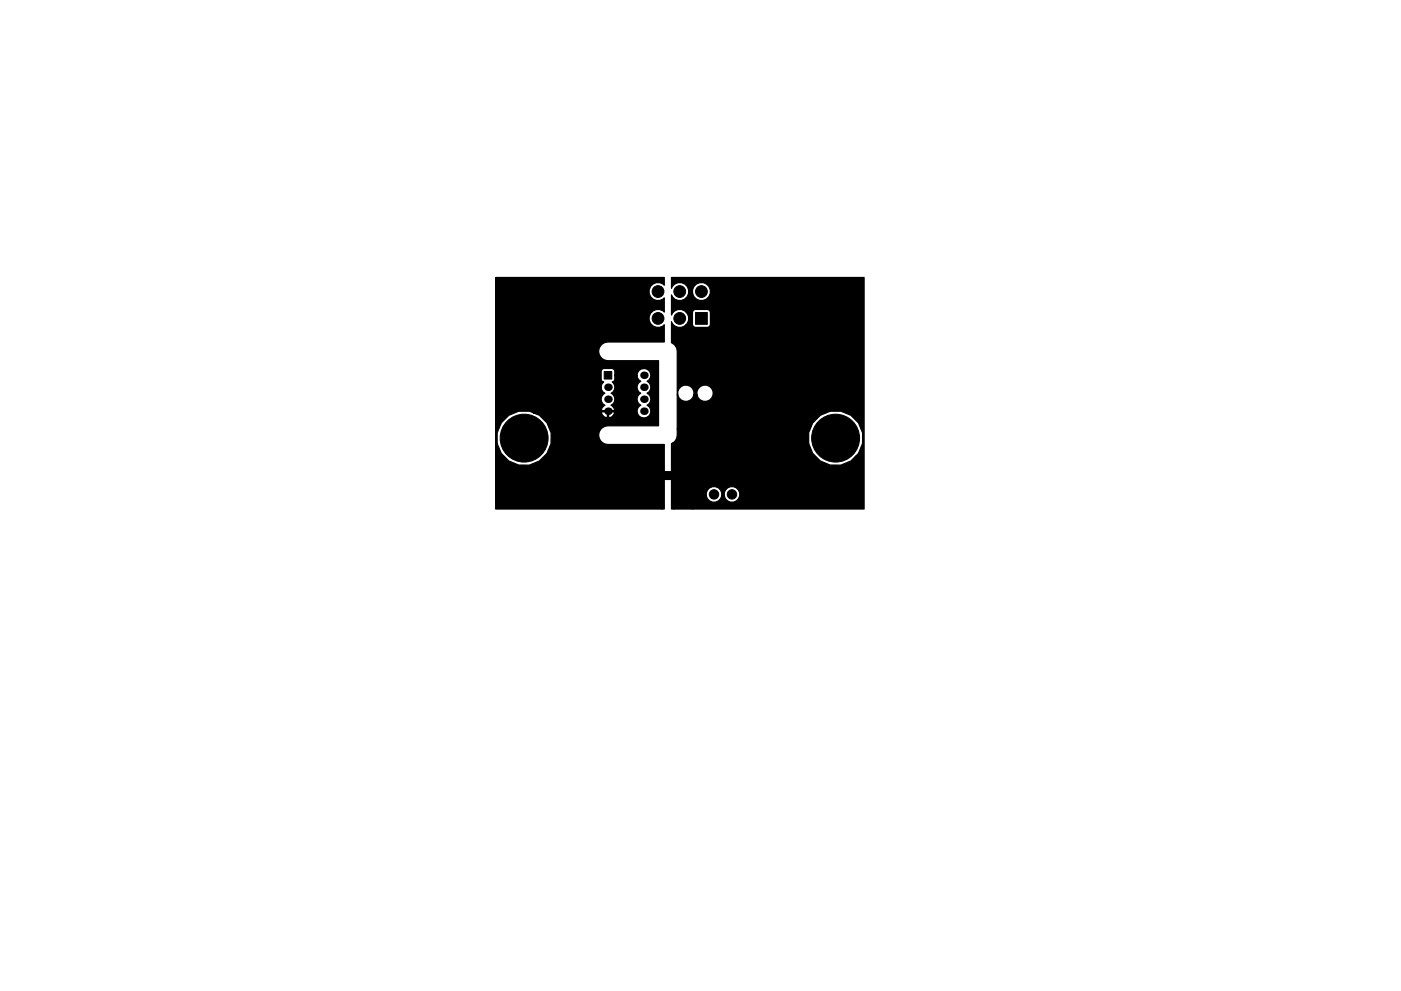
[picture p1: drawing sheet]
<svg xmlns="http://www.w3.org/2000/svg" width="297mm" height="210mm" viewBox="0 0 297 210" stroke-linecap="round" stroke-linejoin="round" font-family="sans-serif">
<g fill="#000" stroke="#000" stroke-width=".21">
<path d="M147.5 66.3h2.5v2.5h-2.5zM128.1 78.8h1.6v1.6h-1.6z"/>
<circle cx="109.9" cy="63.4" r="1.5"/>
<circle cx="111.1" cy="73.9" r="5.1"/>
<circle cx="117.6" cy="79.1" r=".3"/>
<circle cx="135.6" cy="77.3" r=".3"/>
<circle cx="137.4" cy="77.3" r=".3"/>
<circle cx="139.5" cy="67.6" r="1.25"/>
<circle cx="139.5" cy="61.9" r="1.25"/>
<circle cx="140.5" cy="70.6" r=".3"/>
<circle cx="142.9" cy="63.9" r=".3"/>
<circle cx="143.5" cy="73.1" r=".3"/>
<circle cx="144.1" cy="67.6" r="1.25"/>
<circle cx="144.1" cy="61.9" r="1.25"/>
<circle cx="145.5" cy="69.2" r=".3"/>
<circle cx="148.7" cy="61.9" r="1.25"/>
<circle cx="153.8" cy="78.1" r=".3"/>
<circle cx="159.6" cy="74.4" r=".3"/>
<circle cx="162.2" cy="60.2" r=".3"/>
<circle cx="167.4" cy="70.9" r=".3"/>
<circle cx="168.1" cy="77.5" r=".3"/>
<circle cx="169.9" cy="79" r=".3"/>
<circle cx="171.6" cy="78.2" r=".3"/>
<circle cx="177.2" cy="73.9" r="5.1"/>
<circle cx="178.4" cy="63.4" r="1.5"/>
<circle cx="105.7" cy="89.7" r=".3"/>
<circle cx="105.7" cy="83.3" r=".3"/>
<circle cx="109.3" cy="87" r=".3"/>
<circle cx="111.1" cy="93" r="5.1"/>
<circle cx="113.8" cy="87.2" r=".3"/>
<circle cx="117.2" cy="91.3" r=".3"/>
<circle cx="117.7" cy="94.4" r=".3"/>
<circle cx="118.9" cy="86.5" r=".3"/>
<circle cx="124.7" cy="86.4" r=".3"/>
<circle cx="125.1" cy="89" r=".3"/>
<circle cx="126.5" cy="84.6" r=".3"/>
<circle cx="126.9" cy="94.5" r=".3"/>
<circle cx="137.4" cy="89.7" r=".3"/>
<circle cx="137.5" cy="99.9" r=".3"/>
<circle cx="139.2" cy="80.9" r=".3"/>
<circle cx="140.3" cy="94.7" r=".3"/>
<circle cx="140.3" cy="97.5" r=".3"/>
<circle cx="142.9" cy="94.7" r=".3"/>
<circle cx="142.9" cy="97.5" r=".3"/>
<circle cx="143.9" cy="91" r=".3"/>
<circle cx="147.4" cy="94.5" r=".3"/>
<circle cx="151.1" cy="91" r=".3"/>
<circle cx="151.8" cy="82.7" r=".3"/>
<circle cx="153.9" cy="88.9" r=".3"/>
<circle cx="155.7" cy="84.4" r=".3"/>
<circle cx="156" cy="90.3" r=".3"/>
<circle cx="156.1" cy="92.5" r=".3"/>
<circle cx="157" cy="84.4" r=".3"/>
<circle cx="159.1" cy="92.7" r=".3"/>
<circle cx="159.5" cy="82.5" r=".3"/>
<circle cx="160.5" cy="94.9" r=".3"/>
<circle cx="163.2" cy="94.1" r=".3"/>
<circle cx="163.6" cy="87.6" r=".3"/>
<circle cx="166" cy="85.1" r=".3"/>
<circle cx="170.2" cy="82.8" r=".3"/>
<circle cx="177.2" cy="93" r="5.1"/>
<circle cx="178.2" cy="81" r=".3"/>
<circle cx="181.6" cy="88.8" r=".3"/>
<circle cx="181.6" cy="97" r=".3"/>
<circle cx="109.9" cy="103.4" r="1.5"/>
<circle cx="136.4" cy="103.1" r=".3"/>
<circle cx="140.3" cy="107.7" r=".3"/>
<circle cx="142.9" cy="107.7" r=".3"/>
<circle cx="146.8" cy="107.7" r=".3"/>
<circle cx="151.4" cy="104.9" r="1"/>
<circle cx="151.4" cy="101.1" r="1"/>
<circle cx="155.2" cy="104.9" r="1"/>
<circle cx="155.2" cy="101.1" r="1"/>
<circle cx="164.7" cy="105" r=".3"/>
<circle cx="168.4" cy="106.7" r=".3"/>
<circle cx="178.4" cy="103.4" r="1.5"/>
</g>
<g fill="#000">
<circle cx="136.5" cy="79.6" r=".8"/>
<circle cx="128.9" cy="84.7" r=".8"/>
<circle cx="128.9" cy="82.2" r=".8"/>
<circle cx="128.9" cy="87.2" r=".8"/>
<circle cx="136.5" cy="87.2" r=".8"/>
<circle cx="136.5" cy="82.2" r=".8"/>
<circle cx="136.5" cy="84.7" r=".8"/>
</g>
<path d="M136 84.7h.5" fill="none" stroke="#000" stroke-width=".5"/>
<path d="M105.1 58.9h35.7v1.6a1.9 1.9 0 0 0-2.6 0 1.9 1.9 0 0 0 0 2.7 1.9 1.9 0 0 0 2.6 0v3l-.2-.2a1.91 1.91 0 0 0-2.6 .4 1.91 1.91 0 0 0 .2 2.6 1.91 1.91 0 0 0 2.6-.1v3.7h-11.9a1.98 1.98 0 0 0-2 1.9 1.98 1.98 0 0 0 2 2h10.7v13.8l-10.8 .1a1.97 1.97 0 0 0-1.9 2 1.97 1.97 0 0 0 2 1.9h11.9v5.6l.2 .2 1.4-.1v-5.9h.1h28.9l.9 2.1a5.8 5.8 0 0 0 9.7 0 5.8 5.8 0 0 0-3.7-9 5.8 5.8 0 0 0-6.9 6.9h-28.9a2.04 2.04 0 0 0 1.1-1.8v-8.5h.1a1.74 1.74 0 0 0 1.7 1.4 1.74 1.74 0 0 0 1.7-1.4h.7l.2 .6a1.74 1.74 0 0 0 2.9 0 1.74 1.74 0 0 0-1.1-2.7 1.74 1.74 0 0 0-2 2.1h-.7v-.7a1.74 1.74 0 0 0-2-1.4 1.74 1.74 0 0 0-1.4 2.1h-.1v-9.3a1.99 1.99 0 0 0-1.2-1.8v-4.4l.1 .3a1.91 1.91 0 0 0 2.8 .5 1.91 1.91 0 0 0 .2-2.8h1.3v2.5a.65 .65 0 0 0 .7 .7h2.5l.4-.2 .2-.5v-2.5a.65 .65 0 0 0-.6-.6h-2.5l-.5 .1-.2 .5h-1.3a1.85 1.85 0 0 0-3.1 .6v-4.3l.1 .3a1.92 1.92 0 0 0 2 .8 1.92 1.92 0 0 0 1.5-1.5h.8l.3 .7a1.92 1.92 0 0 0 3.2 0 1.92 1.92 0 0 0-1.2-2.9 1.92 1.92 0 0 0-2.3 2.2h-.8v-.7a1.9 1.9 0 0 0-1.7-1.6 1.9 1.9 0 0 0-1.9 1.3v-2.3h40.8v49.1h-40.8v-2.8h7.3a1.67 1.67 0 0 0 1.7 1.4 1.67 1.67 0 0 0 1.6-1.4h.6l.2 .6a1.67 1.67 0 0 0 2.8 0 1.67 1.67 0 0 0-1.1-2.5 1.67 1.67 0 0 0-1.9 1.9h-.6v-.6a1.67 1.67 0 0 0-1.9-1.3 1.67 1.67 0 0 0-1.4 1.9h-7.3v-3.4l-1.4-.1-.2 .1v6.2h-35.7v-13.9h.3l.9 2.1a5.8 5.8 0 0 0 9.4 .4 5.8 5.8 0 0 0-2.6-9h14.4l.5 .8 .6 .2 .2-.1v-1.1h.2v1.1a.95 .95 0 0 0 1.2-1.1h-2.6l-.1 .2h-14.4l-.8-.4a5.8 5.8 0 0 0-6.9 6.9h-.3v-11.9h22.3l.2 .5 .6 .7a1.41 1.41 0 0 0-.8 1.3 1.41 1.41 0 0 0 .9 1.3l-.6 .5-.2 .4 .1 .2h2.6l.1-.2-.2-.4-.6-.5 .4-.3a1.42 1.42 0 0 0-.3-2.3 1.39 1.39 0 0 0 .2-2.3 .62 .62 0 0 0 .6-.7v-.8h4.7l.1 .6 .7 .7-.4 .2a1.42 1.42 0 0 0 .4 2.3 1.41 1.41 0 0 0-.8 1.3 1.41 1.41 0 0 0 .8 1.3 1.43 1.43 0 0 0-.5 2.2 1.43 1.43 0 0 0 2.2 0 1.43 1.43 0 0 0-.4-2.2 1.41 1.41 0 0 0 .8-1.3 1.41 1.41 0 0 0-.8-1.3 1.41 1.41 0 0 0 .8-1.2 1.41 1.41 0 0 0-.8-1.3 1.45 1.45 0 0 0 .1-2.5 1.45 1.45 0 0 0-2.2 1.2h-4.7v-.8a.65 .65 0 0 0-.7-.6h-1.6l-.4 .2-.2 .4v1.6a.62 .62 0 0 0 .5 .7l-.4 .5-.2 .6h-22.3z" fill="#000" stroke="#000" stroke-width=".25"/>
</svg>
